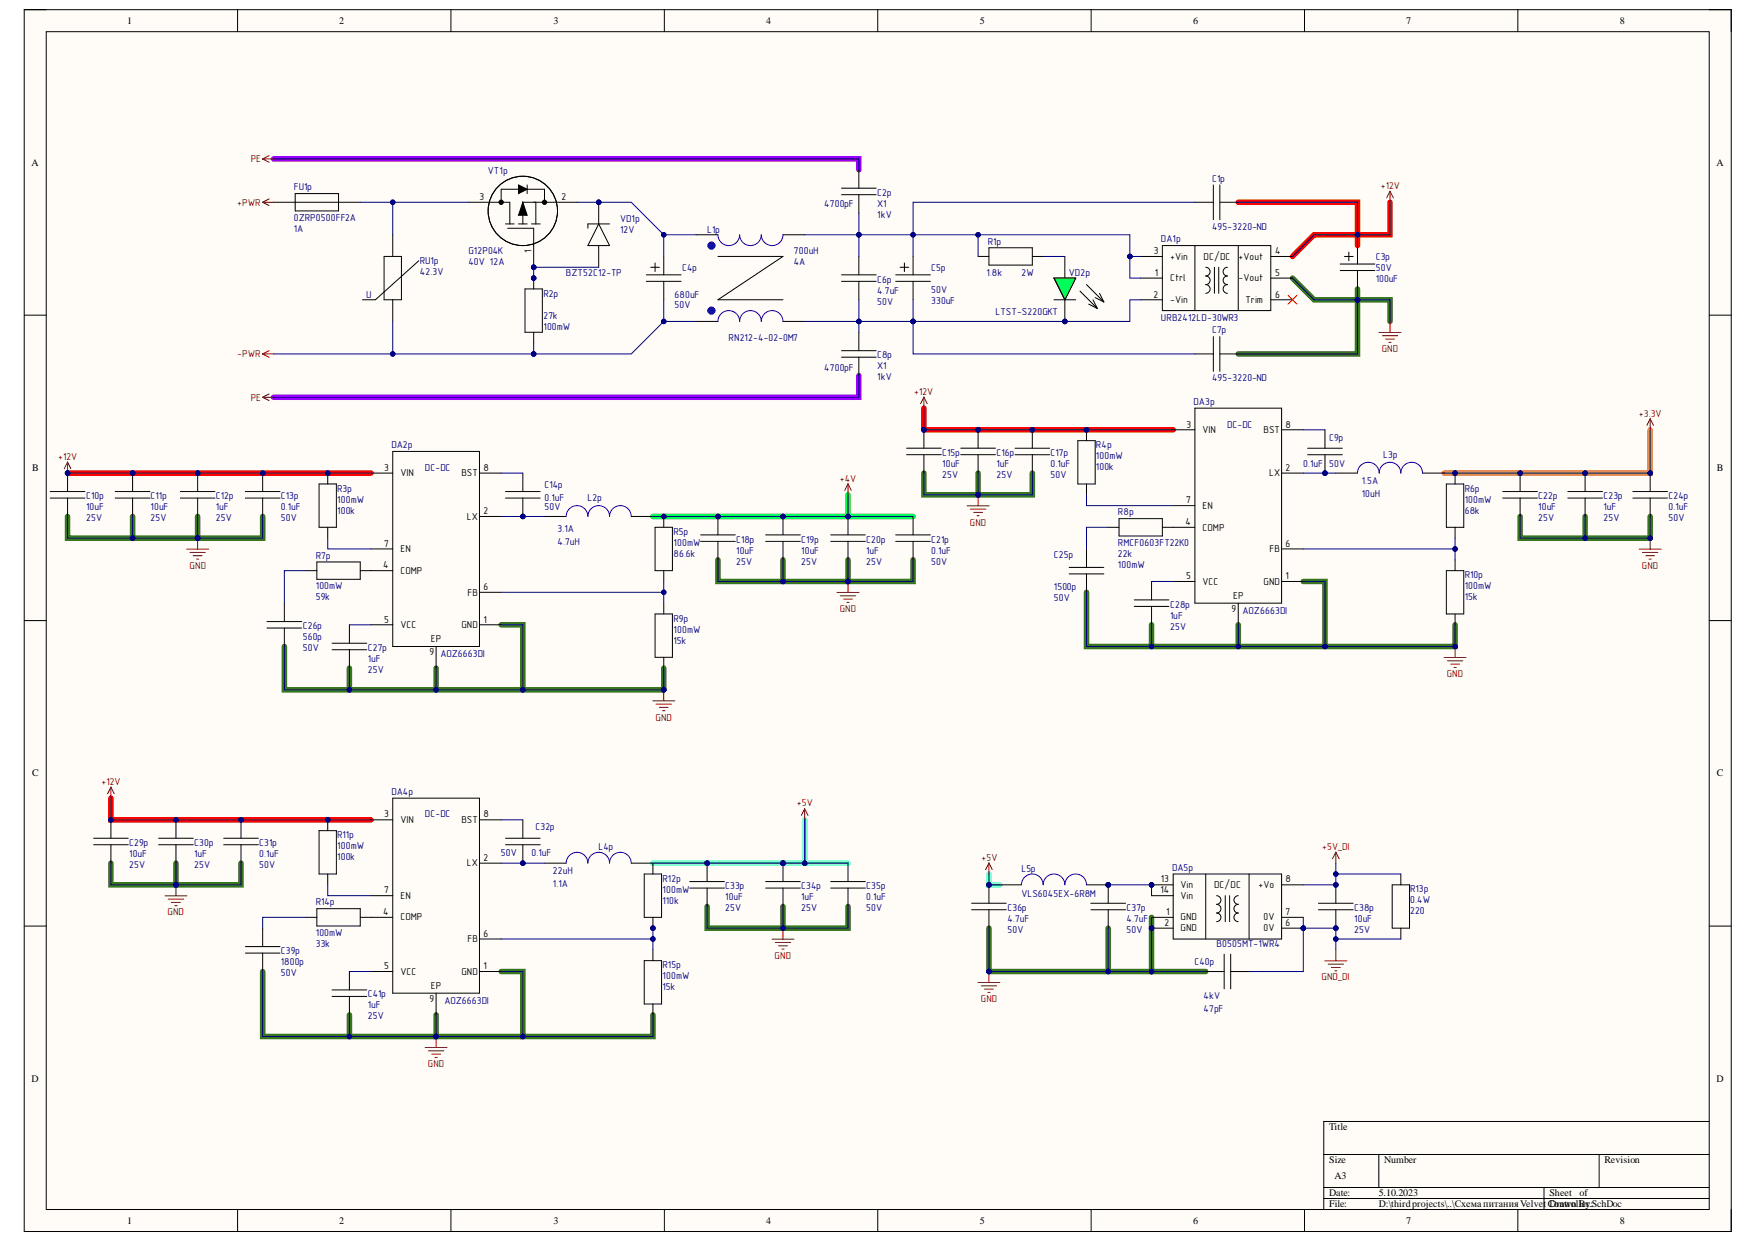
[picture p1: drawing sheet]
<svg xmlns="http://www.w3.org/2000/svg" width="297mm" height="210mm" viewBox="0 0 297 210" stroke-linecap="round" stroke-linejoin="round" font-family="sans-serif">
<defs><g id="words">
<g font-size="1.7">
<text x="21.5" y="4.1">1</text>
<text x="57.4" y="4.1">2</text>
<text x="93.6" y="4.1">3</text>
<text x="129.5" y="4.1">4</text>
<text x="165.7" y="4.1">5</text>
<text x="201.7" y="4.1">6</text>
<text x="237.7" y="4.1">7</text>
<text x="273.9" y="4.1">8</text>
<text x="5.3" y="28">A</text>
<text x="290.2" y="28">A</text>
<text x="81" y="33.8">3</text>
<text x="94.9" y="33.8">2</text>
<text x="89.8" y="42.7" transform="rotate(-90 89.8 42.7)">1</text>
<text x="195.1" y="43">3</text>
<text x="195.3" y="46.6">1</text>
<text x="197.8" y="43.9">+Vin</text>
<text x="197.8" y="47.5">Ctrl</text>
<text x="203.5" y="43.9">DC/DC</text>
<text x="209.4" y="43.9">+Vout</text>
<text x="209.4" y="47.5">-Vout</text>
<text x="215.6" y="43">4</text>
<text x="215.6" y="46.6">5</text>
<text x="195" y="50.3">2</text>
<text x="197.8" y="51.2">-Vin</text>
<text x="210.6" y="51.2">Trim</text>
<text x="215.6" y="50.3">6</text>
<text x="200.6" y="72.3">3</text>
<text x="203.3" y="73.2">VIN</text>
<text x="213.6" y="73.2">BST</text>
<text x="217.3" y="72.3">8</text>
<text x="5.4" y="79.6">B</text>
<text x="65" y="79.6">3</text>
<text x="67.7" y="80.5">VIN</text>
<text x="78" y="80.5">BST</text>
<text x="81.7" y="79.6">8</text>
<text x="214.6" y="80.5">LX</text>
<text x="217.3" y="79.6">2</text>
<text x="290.3" y="79.6">B</text>
<text x="78.9" y="87.8">LX</text>
<text x="81.7" y="86.9">2</text>
<text x="200.4" y="88.8">4</text>
<text x="200.5" y="85.1">7</text>
<text x="203.3" y="89.7">COMP</text>
<text x="203.3" y="86">EN</text>
<text x="65" y="92.4">7</text>
<text x="67.7" y="93.3">EN</text>
<text x="214.6" y="93.3">FB</text>
<text x="217.3" y="92.4">6</text>
<text x="64.8" y="96">4</text>
<text x="67.7" y="97">COMP</text>
<text x="79" y="100.7">FB</text>
<text x="81.7" y="99.8">6</text>
<text x="200.5" y="97.9">5</text>
<text x="203.3" y="98.8">VCC</text>
<text x="208.5" y="101.2">EP</text>
<text x="213.6" y="98.8">GND</text>
<text x="217.3" y="97.9">1</text>
<text x="65" y="105.3">5</text>
<text x="67.7" y="106.2">VCC</text>
<text x="78" y="106.2">GND</text>
<text x="81.7" y="105.3">1</text>
<text x="208.2" y="103.4">9</text>
<text x="72.6" y="110.7">9</text>
<text x="72.8" y="108.6">EP</text>
<text x="5.4" y="131.2">C</text>
<text x="290.3" y="131.2">C</text>
<text x="65" y="138.1">3</text>
<text x="67.7" y="139.1">VIN</text>
<text x="78" y="139.1">BST</text>
<text x="81.7" y="138.1">8</text>
<text x="78.9" y="146.4">LX</text>
<text x="81.7" y="145.5">2</text>
<text x="196.3" y="149.1">13</text>
<text x="217.3" y="149.1">8</text>
<text x="64.8" y="154.6">4</text>
<text x="65" y="151">7</text>
<text x="67.7" y="155.6">COMP</text>
<text x="67.7" y="151.9">EN</text>
<text x="196.2" y="151">14</text>
<text x="197.1" y="154.6">1</text>
<text x="199.6" y="150.1">Vin</text>
<text x="199.6" y="155.6">GND</text>
<text x="199.6" y="151.9">Vin</text>
<text x="205.2" y="150.1">DC/DC</text>
<text x="212.8" y="150.1">+Vo</text>
<text x="213.6" y="155.6">0V</text>
<text x="217.3" y="154.6">7</text>
<text x="79" y="159.3">FB</text>
<text x="81.7" y="158.3">6</text>
<text x="196.9" y="156.5">2</text>
<text x="199.6" y="157.4">GND</text>
<text x="213.6" y="157.4">0V</text>
<text x="217.3" y="156.5">6</text>
<text x="65" y="163.8">5</text>
<text x="67.7" y="164.8">VCC</text>
<text x="72.8" y="167.1">EP</text>
<text x="78" y="164.8">GND</text>
<text x="81.7" y="163.8">1</text>
<text x="72.6" y="169.3">9</text>
<text x="5.3" y="182.9">D</text>
<text x="290.2" y="182.9">D</text>
<text x="224.7" y="191">Title</text>
<text x="224.7" y="196.6">Size</text>
<text x="234" y="196.6">Number</text>
<text x="271.2" y="196.6">Revision</text>
<text x="224.7" y="202.1">Date:</text>
<text x="224.7" y="204">File:</text>
<text x="225.6" y="199.3">A3</text>
<text x="233.1" y="202.1">5.10.2023</text>
<text x="233.1" y="204">D:\thirdprojects\..\СхемапитанияVelvet</text>
<text x="261.7" y="204">Controller.SchDoc</text>
<text x="261.9" y="202.1">Sheet</text>
<text x="261.9" y="204">Drawn By:</text>
<text x="267" y="202.1">of</text>
<text x="21.5" y="206.8">1</text>
<text x="57.4" y="206.8">2</text>
<text x="93.6" y="206.8">3</text>
<text x="129.5" y="206.8">4</text>
<text x="165.7" y="206.8">5</text>
<text x="201.7" y="206.8">6</text>
<text x="237.7" y="206.8">7</text>
<text x="273.9" y="206.8">8</text>
</g>
<g font-size="1.7" fill="#800000">
<text x="42.4" y="27.4">PE</text>
<text x="40.1" y="34.8">+PWR</text>
<text x="233.4" y="32">+12V</text>
<text x="233.6" y="59.5">GND</text>
<text x="40.1" y="60.4">-PWR</text>
<text x="42.4" y="67.7">PE</text>
<text x="154.6" y="66.7">+12V</text>
<text x="277.1" y="70.4">+3.3V</text>
<text x="9.8" y="77.7">+12V</text>
<text x="142" y="81.4">+4V</text>
<text x="164" y="88.9">GND</text>
<text x="32.1" y="96.1">GND</text>
<text x="277.6" y="96.1">GND</text>
<text x="142" y="103.5">GND</text>
<text x="244.6" y="114.5">GND</text>
<text x="110.8" y="121.8">GND</text>
<text x="17.2" y="132.6">+12V</text>
<text x="134.7" y="136.3">+5V</text>
<text x="223.5" y="143.6">+5V_DI</text>
<text x="165.9" y="145.5">+5V</text>
<text x="28.3" y="154.7">GND</text>
<text x="131" y="162.1">GND</text>
<text x="223.4" y="165.7">GND_DI</text>
<text x="165.8" y="169.4">GND</text>
<text x="72.3" y="180.4">GND</text>
</g>
<g font-size="1.7" fill="#000080">
<text x="82.5" y="29.4">VT1p</text>
<text x="49.7" y="32.1">FU1p</text>
<text x="139.3" y="34.9">4700pF</text>
<text x="148.3" y="34.9">X1</text>
<text x="148.3" y="33.1">C2p</text>
<text x="204.9" y="30.7">C1p</text>
<text x="49.7" y="39.1">1A</text>
<text x="49.7" y="37.3">0ZRP0500FF2A</text>
<text x="104.8" y="39.3">12V</text>
<text x="104.8" y="37.5">VD1p</text>
<text x="119.5" y="39.3">L1p</text>
<text x="148.3" y="36.8">1kV</text>
<text x="167" y="41.3">R1p</text>
<text x="196.3" y="40.9">DA1p</text>
<text x="204.9" y="38.8">495-3220-ND</text>
<text x="71" y="46.5">42.3V</text>
<text x="71" y="44.6">RU1p</text>
<text x="79.2" y="44.8">40V 12A</text>
<text x="79.2" y="43">G12P04K</text>
<text x="95.7" y="46.6">BZT52C12-TP</text>
<text x="115.3" y="45.7">C4p</text>
<text x="134.2" y="43">700uH</text>
<text x="134.2" y="44.8">4A</text>
<text x="148.3" y="47.8">C6p</text>
<text x="157.4" y="45.7">C5p</text>
<text x="166.8" y="46.6">1.8k</text>
<text x="172.7" y="46.6">2W</text>
<text x="180.7" y="46.6">VD2p</text>
<text x="232.6" y="45.7">50V</text>
<text x="232.6" y="47.6">100uF</text>
<text x="232.6" y="43.9">C3p</text>
<text x="61.9" y="50.3">U</text>
<text x="91.9" y="53.9">27k</text>
<text x="91.9" y="50.1">R2p</text>
<text x="114" y="50.3">680uF</text>
<text x="114" y="52.1">50V</text>
<text x="148.3" y="49.6">4.7uF</text>
<text x="148.3" y="51.5">50V</text>
<text x="157.4" y="49.5">50V</text>
<text x="157.4" y="51.3">330uF</text>
<text x="168.3" y="53.2">LTST-S220GKT</text>
<text x="91.9" y="55.7">100mW</text>
<text x="123.2" y="57.6">RN212-4-02-0M7</text>
<text x="196.3" y="54.2">URB2412LD-30WR3</text>
<text x="204.9" y="56.3">C7p</text>
<text x="139.3" y="62.7">4700pF</text>
<text x="148.3" y="62.4">X1</text>
<text x="148.3" y="64.3">1kV</text>
<text x="148.3" y="60.5">C8p</text>
<text x="204.9" y="64.4">495-3220-ND</text>
<text x="201.8" y="68.4">DA3p</text>
<text x="66.2" y="75.8">DA2p</text>
<text x="159.3" y="77">C15p</text>
<text x="168.4" y="77">C16p</text>
<text x="177.6" y="77">C17p</text>
<text x="185.3" y="77.6">100mW</text>
<text x="185.3" y="75.8">R4p</text>
<text x="207.4" y="72.3">DC-DC</text>
<text x="224.7" y="74.5">C9p</text>
<text x="233.8" y="77.4">L3p</text>
<text x="57" y="83.1">R3p</text>
<text x="71.8" y="79.6">DC-DC</text>
<text x="92" y="82.5">C14p</text>
<text x="159.3" y="78.9">10uF</text>
<text x="159.3" y="80.7">25V</text>
<text x="168.4" y="78.9">1uF</text>
<text x="168.4" y="80.7">25V</text>
<text x="177.6" y="78.9">0.1uF</text>
<text x="177.6" y="80.7">50V</text>
<text x="185.3" y="79.5">100k</text>
<text x="220.3" y="78.9">0.1uF</text>
<text x="224.7" y="78.9">50V</text>
<text x="230.2" y="84">10uH</text>
<text x="230.2" y="81.8">1.5A</text>
<text x="247.6" y="83.1">R6p</text>
<text x="14.6" y="86.2">10uF</text>
<text x="14.6" y="88.1">25V</text>
<text x="14.6" y="84.4">C10p</text>
<text x="25.5" y="86.2">10uF</text>
<text x="25.5" y="88.1">25V</text>
<text x="25.5" y="84.4">C11p</text>
<text x="36.5" y="86.2">1uF</text>
<text x="36.5" y="88.1">25V</text>
<text x="36.5" y="84.4">C12p</text>
<text x="47.5" y="86.2">0.1uF</text>
<text x="47.5" y="88.1">50V</text>
<text x="47.5" y="84.4">C13p</text>
<text x="57" y="85">100mW</text>
<text x="57" y="86.8">100k</text>
<text x="92" y="84.7">0.1uF</text>
<text x="92" y="86.1">50V</text>
<text x="94.2" y="89.9">3.1A</text>
<text x="99.3" y="84.7">L2p</text>
<text x="189" y="87.1">R8p</text>
<text x="247.6" y="85">100mW</text>
<text x="247.6" y="86.8">68k</text>
<text x="260.1" y="86.2">10uF</text>
<text x="260.1" y="88.1">25V</text>
<text x="260.1" y="84.4">C22p</text>
<text x="271.1" y="86.2">1uF</text>
<text x="271.1" y="88.1">25V</text>
<text x="271.1" y="84.4">C23p</text>
<text x="282.1" y="86.2">0.1uF</text>
<text x="282.1" y="88.1">50V</text>
<text x="282.1" y="84.4">C24p</text>
<text x="53.4" y="94.4">R7p</text>
<text x="94.2" y="92.1">4.7uH</text>
<text x="113.9" y="92.2">100mW</text>
<text x="113.9" y="94.1">86.6k</text>
<text x="113.9" y="90.4">R5p</text>
<text x="124.5" y="93.6">10uF</text>
<text x="124.5" y="95.4">25V</text>
<text x="124.5" y="91.7">C18p</text>
<text x="135.4" y="93.6">10uF</text>
<text x="135.4" y="95.4">25V</text>
<text x="135.4" y="91.7">C19p</text>
<text x="146.4" y="93.6">1uF</text>
<text x="146.4" y="95.4">25V</text>
<text x="146.4" y="91.7">C20p</text>
<text x="157.4" y="93.6">0.1uF</text>
<text x="157.4" y="95.4">50V</text>
<text x="157.4" y="91.7">C21p</text>
<text x="178.2" y="94.3">C25p</text>
<text x="189" y="94.1">22k</text>
<text x="189" y="96">100mW</text>
<text x="189" y="92.2">RMCF0603FT22K0</text>
<text x="53.4" y="99.6">100mW</text>
<text x="53.4" y="101.5">59k</text>
<text x="178.2" y="99.8">1500p</text>
<text x="178.2" y="101.5">50V</text>
<text x="247.6" y="99.6">100mW</text>
<text x="247.6" y="101.5">15k</text>
<text x="247.6" y="97.7">R10p</text>
<text x="51.2" y="106.4">C26p</text>
<text x="113.9" y="106.9">100mW</text>
<text x="113.9" y="105.1">R9p</text>
<text x="197.8" y="104.6">1uF</text>
<text x="197.8" y="106.4">25V</text>
<text x="197.8" y="102.7">C28p</text>
<text x="210.1" y="103.7">AOZ6663DI</text>
<text x="51.2" y="108.2">560p</text>
<text x="51.2" y="110.1">50V</text>
<text x="62.2" y="111.8">1uF</text>
<text x="62.2" y="113.7">25V</text>
<text x="62.2" y="110">C27p</text>
<text x="74.5" y="111.1">AOZ6663DI</text>
<text x="113.9" y="108.8">15k</text>
<text x="66.2" y="134.3">DA4p</text>
<text x="21.8" y="143">C29p</text>
<text x="32.8" y="143">C30p</text>
<text x="43.8" y="143">C31p</text>
<text x="57" y="143.5">100mW</text>
<text x="57" y="141.7">R11p</text>
<text x="71.8" y="138.1">DC-DC</text>
<text x="90.5" y="140.3">C32p</text>
<text x="101.2" y="143.6">L4p</text>
<text x="21.8" y="144.8">10uF</text>
<text x="21.8" y="146.7">25V</text>
<text x="32.8" y="144.8">1uF</text>
<text x="32.8" y="146.7">25V</text>
<text x="43.8" y="144.8">0.1uF</text>
<text x="43.8" y="146.7">50V</text>
<text x="57" y="145.4">100k</text>
<text x="84.7" y="144.7">50V</text>
<text x="89.8" y="144.7">0.1uF</text>
<text x="93.5" y="147.7">22uH</text>
<text x="93.5" y="149.9">1.1A</text>
<text x="112" y="149">R12p</text>
<text x="172.7" y="147.4">L5p</text>
<text x="198.1" y="147.2">DA5p</text>
<text x="53.4" y="153">R14p</text>
<text x="112" y="150.9">100mW</text>
<text x="112" y="152.8">110k</text>
<text x="122.6" y="152.2">10uF</text>
<text x="122.6" y="154">25V</text>
<text x="122.6" y="150.3">C33p</text>
<text x="135.4" y="152.2">1uF</text>
<text x="135.4" y="154">25V</text>
<text x="135.4" y="150.3">C34p</text>
<text x="146.4" y="152.2">0.1uF</text>
<text x="146.4" y="154">50V</text>
<text x="146.4" y="150.3">C35p</text>
<text x="170.3" y="155.8">4.7uF</text>
<text x="170.3" y="153.9">C36p</text>
<text x="172.7" y="151.6">VLS6045EX-6R8M</text>
<text x="190.4" y="155.8">4.7uF</text>
<text x="190.4" y="153.9">C37p</text>
<text x="228.9" y="155.8">10uF</text>
<text x="228.9" y="153.9">C38p</text>
<text x="238.4" y="152.7">0.4W</text>
<text x="238.4" y="154.5">220</text>
<text x="238.4" y="150.8">R13p</text>
<text x="47.5" y="161.3">C39p</text>
<text x="53.4" y="158.2">100mW</text>
<text x="53.4" y="160">33k</text>
<text x="170.3" y="157.7">50V</text>
<text x="190.4" y="157.7">50V</text>
<text x="205.7" y="160.1">B0505MT-1WR4</text>
<text x="228.9" y="157.7">25V</text>
<text x="47.5" y="163.2">1800p</text>
<text x="47.5" y="165">50V</text>
<text x="112" y="165.5">100mW</text>
<text x="112" y="167.4">15k</text>
<text x="112" y="163.7">R15p</text>
<text x="201.9" y="163.1">C40p</text>
<text x="62.2" y="170.4">1uF</text>
<text x="62.2" y="172.3">25V</text>
<text x="62.2" y="168.6">C41p</text>
<text x="75.1" y="169.7">AOZ6663DI</text>
<text x="203.5" y="171.1">47pF</text>
<text x="203.5" y="168.9">4kV</text>
</g>
</g></defs>
<path d="M4.1 1.6h288.6v206.5h-288.6z" fill-rule="evenodd" fill="#fffcf8"/>
<path d="M4.1 1.6h288.6v206.5h-288.6z" fill="none" stroke="#000" stroke-width=".17"/>
<path d="M7.8 5.4h281.2v199h-281.2z" fill-rule="evenodd" fill="#fffcf8"/>
<g fill="none" stroke="#000" stroke-width=".17">
<path d="M4.1 1.6h3.7M7.8 5.4h281.2v199h-281.2zM40.2 1.6v3.8M76.2 1.6v3.8M112.3 1.6v3.8M148.4 1.6v3.8M184.5 1.6v3.8M220.5 1.6v3.8M256.6 1.6v3.8M289 1.6h3.7v3.8M4.1 53.3h3.7M289 53.3h3.7"/>
<path d="M62.7 80h3.7M66.4 76.3h14.7v33h-14.7zM81.1 80h3.6M62.7 96.4h3.7M62.7 92.8h3.7M81.1 87.3h3.6M92.1 87.3h3.6M106.7 87.3h3.7M4.1 104.9h3.7M62.7 105.6h3.7M73.7 109.3v3.6M81.1 105.6h3.6"/>
<path d="M81.1 100.1h3.6M289 104.9h3.7M4.1 156.5h3.7M289 156.5h3.7M223.8 195.1h65.2M233.1 195.1v5.6M270.3 195.1v5.6M289 189.5h-65.2v14.9M40.2 204.4v3.7M76.2 204.4v3.7M112.3 204.4v3.7M148.4 204.4v3.7"/>
<path d="M184.5 204.4v3.7M220.5 204.4v3.7M223.8 200.7h65.2M223.8 202.6h65.2M256.6 204.4v3.7M261 200.7v3.7M292.7 204.4v3.7"/>
</g>
<g fill="none" stroke="#38761d" stroke-width=".93">
<path d="M218.5 47l3.7 3.7h7.3M229.5 50.7v9.1h-20.2M229.5 50.7h5.5v3.6M229.5 48.8v1.9M156.2 80v3.6h9.2M165.4 80v3.6M174.5 80v3.6h-9.1M11.4 87.3v3.6h22M22.4 87.3v3.6M33.4 87.3v3.6M44.4 87.3v3.6h-11M121.4 94.6v3.7h22"/>
<path d="M132.4 94.6v3.7M143.4 94.6v3.7M154.4 94.6v3.7h-11M220.3 98.3h3.7v11M257 87.3v3.6h22v-3.6M268 87.3v3.6M48.1 109.3v7.3h64.1v-3.7M59.1 112.9v3.7M73.7 112.9v3.7M84.7 105.6h3.7v11M183.7 100.1v9.2h62.3v-3.7M194.7 105.6v3.7"/>
<path d="M209.3 105.6v3.7M18.8 145.9v3.6h10.9M29.7 145.9v3.6M40.7 145.9v3.6h-11M119.5 153.2v3.7h23.9v-3.7M132.4 153.2v3.7M167.2 156.9v7.3h27.5M187.4 156.9v7.3M194.7 155v9.2M44.4 164.2v11h29.3M59.1 171.5v3.7M73.7 171.5v3.7h14.7"/>
<path d="M84.7 164.2h3.7v11h22v-3.7M194.7 164.2h9.1"/>
</g>
<path d="M136 138.6v7.3M110.4 145.9h33M167.2 147.7v1.8h1.8" fill="none" stroke="#0ff" stroke-width=".93"/>
<path d="M279 72.6v7.4h-34.8" fill="none" stroke="#f90" stroke-width=".93"/>
<path d="M209.3 34.2h20.2v7.3M235 34.2v5.5h-12.8l-3.7 3.6M11.4 80h51.3M156.2 69v3.6h42.1M18.8 134.9v3.7h43.9" fill="none" stroke="#f00" stroke-width=".93"/>
<path d="M46.2 26.9h99v1.8M145.2 63.5v3.6h-99" fill="none" stroke="#90f" stroke-width=".93"/>
<path d="M110.4 87.3h44M143.4 83.6v3.7" fill="none" stroke="#0f0" stroke-width=".93"/>
<g fill="none" stroke="#800000" stroke-width=".17">
<path d="M235 32.3l-.6 1.1M235 32.3l.6 1.1M235 32.3v1.9M233.1 56.2h3.8M233.7 56.7h2.6M234.3 57.3h1.4M234.8 57.9h.4M235 54.3v1.9M143.4 98.3v1.8M141.5 100.1h3.7M142.1 100.7h2.6M142.6 101.2h1.5"/>
<path d="M143.2 101.8h.4"/>
</g>
<path d="M95.7 87.3a1.83 1.83 0 0 1 1.9-1.8 1.83 1.83 0 0 1 1.8 1.8 1.83 1.83 0 0 1 1.8-1.8 1.83 1.83 0 0 1 1.9 1.8 1.83 1.83 0 0 1 1.8-1.8 1.83 1.83 0 0 1 1.8 1.8" fill="none" stroke="#00f" stroke-width=".17"/>
<circle cx="143.4" cy="98.3" r=".37" fill="#000080"/>
<circle cx="143.4" cy="98.3" r=".37" fill="none" stroke="#000080" stroke-width=".17"/>
<path d="M110.4 118.4h3.7M110.9 119h2.6M111.5 119.6h1.5M112.2 116.6v1.8M112 120.1h.4" fill="none" stroke="#800000" stroke-width=".17"/>
<circle cx="112.2" cy="116.6" r=".37" fill="#000080"/>
<circle cx="112.2" cy="116.6" r=".37" fill="none" stroke="#000080" stroke-width=".17"/>
<path d="M31.6 92.8h3.7M32.1 93.4h2.6M32.7 93.9h1.5M33.2 94.5h.4M33.4 90.9v1.9" fill="none" stroke="#800000" stroke-width=".17"/>
<circle cx="33.4" cy="90.9" r=".37" fill="#000080"/>
<circle cx="33.4" cy="90.9" r=".37" fill="none" stroke="#000080" stroke-width=".17"/>
<path d="M62.7 138.6h3.7M66.4 134.9h14.7v33h-14.7zM81.1 138.6h3.6M62.7 155h3.7M62.7 151.4h3.7M81.1 145.9h3.6M81.1 158.7h3.6M62.7 164.2h3.7M73.7 167.9v3.6M81.1 164.2h3.6" fill="none" stroke="#000" stroke-width=".17"/>
<path d="M130.5 158.7h3.7M131.1 159.3h2.6M131.6 159.8h1.5M132.4 156.9v1.8M132.2 160.4h.4" fill="none" stroke="#800000" stroke-width=".17"/>
<circle cx="132.4" cy="156.9" r=".37" fill="#000080"/>
<circle cx="132.4" cy="156.9" r=".37" fill="none" stroke="#000080" stroke-width=".17"/>
<path d="M71.9 177h3.7M72.4 177.6h2.6M73 178.2h1.5M73.5 178.7h.4M73.7 175.2v1.8" fill="none" stroke="#800000" stroke-width=".17"/>
<circle cx="73.7" cy="175.2" r=".37" fill="#000080"/>
<circle cx="73.7" cy="175.2" r=".37" fill="none" stroke="#000080" stroke-width=".17"/>
<path d="M27.9 151.4h3.7M28.4 152h2.6M29 152.5h1.5M29.6 153.1h.3M29.7 149.5v1.9" fill="none" stroke="#800000" stroke-width=".17"/>
<circle cx="29.8" cy="149.5" r=".37" fill="#000080"/>
<circle cx="29.8" cy="149.5" r=".37" fill="none" stroke="#000080" stroke-width=".17"/>
<path d="M198.3 72.6h3.7M202 69h14.7v32.9h-14.7zM216.7 80h3.6M216.7 72.6h3.6M198.3 98.3h3.7M198.3 89.1h3.7M198.3 85.5h3.7M216.7 98.3h3.6M216.7 92.8h3.6M209.3 101.9v3.7M92.1 145.9h3.6M106.7 145.9h3.7" fill="none" stroke="#000" stroke-width=".17"/>
<path d="M95.7 145.9a1.83 1.83 0 0 1 1.9-1.9 1.83 1.83 0 0 1 1.8 1.9 1.83 1.83 0 0 1 1.8-1.9 1.83 1.83 0 0 1 1.9 1.9 1.83 1.83 0 0 1 1.8-1.9 1.83 1.83 0 0 1 1.8 1.9" fill="none" stroke="#00f" stroke-width=".17"/>
<path d="M277.1 92.8h3.7M277.7 93.4h2.6M278.2 93.9h1.5M278.8 94.5h.4M279 90.9v1.9M244.1 111.1h3.8M244.7 111.7h2.6M245.2 112.2h1.5M245.8 112.8h.4M246 109.3v1.8" fill="none" stroke="#800000" stroke-width=".17"/>
<circle cx="246" cy="109.3" r=".37" fill="#000080"/>
<circle cx="246" cy="109.3" r=".37" fill="none" stroke="#000080" stroke-width=".17"/>
<path d="M163.5 85.5h3.7M164.1 86h2.6M164.6 86.6h1.5M165.2 87.2h.3M165.4 83.6v1.9" fill="none" stroke="#800000" stroke-width=".17"/>
<circle cx="165.4" cy="83.6" r=".37" fill="#000080"/>
<circle cx="165.4" cy="83.6" r=".37" fill="none" stroke="#000080" stroke-width=".17"/>
<path d="M11.4 78.1l-.5 1.1M11.4 78.1l.6 1.1M11.4 78.1v1.9M156.2 67.1l-.6 1.1M156.2 67.1l.6 1.1M156.2 67.1v1.9M18.8 133l-.6 1.1M18.8 133l.5 1.1M18.8 133v1.9" fill="none" stroke="#800000" stroke-width=".17"/>
<circle cx="11.4" cy="80" r=".37" fill="#000080"/>
<circle cx="11.4" cy="80" r=".37" fill="none" stroke="#000080" stroke-width=".17"/>
<g fill="none" stroke="#800000" stroke-width=".17">
<path d="M279 70.8l-.6 1.1M279 70.8l.5 1.1M279 70.8v1.8M143.4 81.8l-.6 1.1M143.4 81.8l.5 1.1M143.4 81.8v1.8M136 136.7l-.5 1.1M136 136.7l.6 1.1M136 136.7v1.9M167.2 145.8l-.6 1.2M167.2 145.8l.5 1.2M167.2 145.8v1.9"/>
<path d="M225.8 144v1.9M225.8 144l-.5 1.1M225.8 144l.6 1.1M224 162.4h3.7M224.5 162.9h2.6M225.1 163.5h1.5M225.6 164.1h.4M225.8 160.5v1.9"/>
</g>
<path d="M225.8 80h3.7M240.5 80h3.7" fill="none" stroke="#000" stroke-width=".17"/>
<path d="M229.5 80a1.83 1.83 0 0 1 1.8-1.9 1.83 1.83 0 0 1 1.9 1.9 1.83 1.83 0 0 1 1.8-1.9 1.83 1.83 0 0 1 1.8 1.9 1.83 1.83 0 0 1 1.9-1.9 1.83 1.83 0 0 1 1.8 1.9" fill="none" stroke="#00f" stroke-width=".17"/>
<circle cx="194.7" cy="149.5" r=".37" fill="#000080"/>
<circle cx="194.7" cy="149.5" r=".37" fill="none" stroke="#000080" stroke-width=".17"/>
<circle cx="220.3" cy="156.9" r=".37" fill="#000080"/>
<circle cx="220.3" cy="156.9" r=".37" fill="none" stroke="#000080" stroke-width=".17"/>
<circle cx="194.7" cy="156.9" r=".37" fill="#000080"/>
<circle cx="194.7" cy="156.9" r=".37" fill="none" stroke="#000080" stroke-width=".17"/>
<path d="M194.7 149.5h3.6" fill="none" stroke="#000" stroke-width=".17"/>
<circle cx="194.7" cy="149.5" r=".37" fill="#000080"/>
<circle cx="194.7" cy="149.5" r=".37" fill="none" stroke="#000080" stroke-width=".17"/>
<path d="M194.7 155h3.6M216.7 149.5h3.6M216.7 156.9h3.6" fill="none" stroke="#000" stroke-width=".17"/>
<circle cx="220.3" cy="156.9" r=".37" fill="#000080"/>
<circle cx="220.3" cy="156.9" r=".37" fill="none" stroke="#000080" stroke-width=".17"/>
<path d="M194.7 156.9h3.6M198.3 147.7h18.4v11h-18.4zM203.8 147.7v11M205.7 151.4a.73 .73 0 0 1 .7 .7 .73 .73 0 0 1-.7 .7 .73 .73 0 0 1 .7 .8 .73 .73 0 0 1-.7 .7 .73 .73 0 0 1 .7 .7 .73 .73 0 0 1-.7 .8M207.1 151.4v4.4M207.9 151.4v4.4M209.3 151.4a.73 .73 0 0 0-.7 .7 .73 .73 0 0 0 .7 .7 .73 .73 0 0 0-.7 .8 .73 .73 0 0 0 .7 .7 .73 .73 0 0 0-.7 .7 .73 .73 0 0 0 .7 .8M211.2 147.7v11" fill="none" stroke="#000" stroke-width=".17"/>
<circle cx="194.7" cy="156.9" r=".37" fill="#000080"/>
<circle cx="194.7" cy="156.9" r=".37" fill="none" stroke="#000080" stroke-width=".17"/>
<path d="M194.7 151.4h3.6M216.7 155h3.6" fill="none" stroke="#000" stroke-width=".17"/>
<circle cx="187.4" cy="149.5" r=".37" fill="#000080"/>
<circle cx="187.4" cy="149.5" r=".37" fill="none" stroke="#000080" stroke-width=".17"/>
<path d="M169 149.5h3.7M183.7 149.5h3.7" fill="none" stroke="#000" stroke-width=".17"/>
<path d="M172.7 149.5a1.83 1.83 0 0 1 1.8-1.8 1.83 1.83 0 0 1 1.9 1.8 1.83 1.83 0 0 1 1.8-1.8 1.83 1.83 0 0 1 1.8 1.8 1.83 1.83 0 0 1 1.9-1.8 1.83 1.83 0 0 1 1.8 1.8" fill="none" stroke="#00f" stroke-width=".17"/>
<circle cx="187.4" cy="149.5" r=".37" fill="#000080"/>
<circle cx="187.4" cy="149.5" r=".37" fill="none" stroke="#000080" stroke-width=".17"/>
<path d="M165.3 166h3.8M165.9 166.6h2.6M166.4 167.2h1.5M167 167.7h.4M167.2 164.2v1.8" fill="none" stroke="#800000" stroke-width=".17"/>
<circle cx="167.2" cy="164.2" r=".37" fill="#000080"/>
<circle cx="167.2" cy="164.2" r=".37" fill="none" stroke="#000080" stroke-width=".17"/>
<g fill="none" stroke="#000" stroke-width=".17">
<path d="M46.2 34.2h14.7M49.9 32.7h7.3v2.9h-7.3zM66.4 39.7v3.6M117.7 39.7h3.7M132.4 39.7h3.6M142.3 32.9h5.8M142.3 31.8h5.8M145.2 28.7v3.1M145.2 32.9v3.1M202 34.2h3.1M205.1 31.3v5.8M206.2 34.2h3.1"/>
<path d="M206.2 31.3v5.8M64.9 43.3h3v7.4h-3zM66.4 50.7v3.6M70.8 44.1l-7.3 6.6h-2.2M109.3 46.5h5.8M109.3 47.5h5.8M110 45.2h1.5M110.7 44.4v1.5M112.2 43.3v3.2M112.2 47.5v3.2M117.7 54.3h3.7M121.4 43.3h11l-11 7.4h11"/>
<path d="M132.4 54.3h3.6M142.3 46.5h5.8M142.3 47.5h5.8M142.3 59.3h5.8M145.2 43.3v3.2M145.2 47.5v3.2M145.2 56.2v3.1M151.4 46.5h5.9M151.4 47.5h5.9M152.2 45.2h1.4M152.9 44.4v1.5M154.4 43.3v3.2"/>
<path d="M154.4 47.5v3.2M192.9 43.3h3.6M192.9 50.7h3.6M192.9 47h3.6M196.5 41.5h18.3v11h-18.3zM202 41.5v11M202 59.8h3.1M203.8 45.2a.73 .73 0 0 1 .8 .7 .73 .73 0 0 1-.8 .7 .73 .73 0 0 1 .8 .8 .73 .73 0 0 1-.8 .7 .73 .73 0 0 1 .8 .7 .73 .73 0 0 1-.8 .8M205.1 56.9v5.9M205.3 45.2v4.4M206 45.2v4.4M206.2 56.9v5.9"/>
<path d="M206.2 59.8h3.1M207.5 45.2a.73 .73 0 0 0-.7 .7 .73 .73 0 0 0 .7 .7 .73 .73 0 0 0-.7 .8 .73 .73 0 0 0 .7 .7 .73 .73 0 0 0-.7 .7 .73 .73 0 0 0 .7 .8M209.3 41.5v11M214.8 43.3h3.7M214.8 50.7h3.7M214.8 47h3.7M226.6 44.6h5.8M226.6 45.7h5.8M227.3 43.3h1.5M228 42.6v1.5M229.5 41.5v3.1M229.5 45.7v3.1"/>
<path d="M142.3 60.4h5.8M145.2 60.4v3.1M203.8 164.2h3.2M207 161.3v5.8M208.1 161.3v5.8M208.1 164.2h3.1"/>
</g>
<path d="M44.4 34.2l1.1 .5M44.4 34.2h1.8M44.4 26.9l1.1 .5M44.4 26.9h1.8M45.5 33.6l-1.1 .6M45.5 26.3l-1.1 .6M44.4 59.8l1.1 .6M44.4 59.8h1.8M45.5 59.3l-1.1 .5M44.4 67.1l1.1 .6M44.4 67.1h1.8M45.5 66.6l-1.1 .5" fill="none" stroke="#800000" stroke-width=".17"/>
<path d="M121.4 39.7a1.83 1.83 0 0 0 1.8 1.8 1.83 1.83 0 0 0 1.8-1.8 1.83 1.83 0 0 0 1.9 1.8 1.83 1.83 0 0 0 1.8-1.8 1.83 1.83 0 0 0 1.8 1.8 1.83 1.83 0 0 0 1.9-1.8M121.4 54.3a1.83 1.83 0 0 1 1.8-1.8 1.83 1.83 0 0 1 1.8 1.8 1.83 1.83 0 0 1 1.9-1.8 1.83 1.83 0 0 1 1.8 1.8 1.83 1.83 0 0 1 1.8-1.8 1.83 1.83 0 0 1 1.9 1.8" fill="none" stroke="#00f" stroke-width=".17"/>
<g fill="none" stroke="#00f" stroke-width=".59">
<circle cx="120.3" cy="52.5" r=".37"/>
<circle cx="120.3" cy="41.5" r=".37"/>
</g>
<path d="M217.8 49.9l1.4 1.5M219.2 49.9l-1.4 1.5" fill="none" stroke="#f00" stroke-width=".17"/>
<circle cx="90.2" cy="45.2" r=".37" fill="#000080"/>
<circle cx="90.2" cy="45.2" r=".37" fill="none" stroke="#000080" stroke-width=".17"/>
<g fill="none" stroke="#000" stroke-width=".17">
<path d="M85.5 37.8h1.4M85.8 38.6h4.4v6.6M86.2 34.2v3.6M87.7 37.8h1.4M88.4 34.2v3.6M89.9 37.8h1.4M90.6 34.2v3.6"/>
<circle cx="88.4" cy="35.6" r="5.9"/>
</g>
<circle cx="90.2" cy="45.2" r=".37" fill="#000080"/>
<circle cx="90.2" cy="45.2" r=".37" fill="none" stroke="#000080" stroke-width=".17"/>
<g fill="none" stroke="#000" stroke-width=".17">
<path d="M79.2 34.2h7M87.7 31.3l1.4 .7-1.4 .7zM87.7 32h-3v2.2M88.4 34.2l.7 2.2h-1.4zM88.4 34.2h9.2M89.1 32h3v2.2M89.1 31.3v1.4"/>
<circle cx="84.7" cy="34.2" r=".37"/>
<circle cx="92.1" cy="34.2" r=".37"/>
</g>
<path d="M88.4 34.2l.7 2.2h-1.4zM87.7 31.3l1.4 .7-1.4 .7z" fill="#000"/>
<g fill="#000">
<circle cx="84.7" cy="34.2" r=".37"/>
<circle cx="92.1" cy="34.2" r=".37"/>
</g>
<circle cx="101.2" cy="34.2" r=".37" fill="#000080"/>
<circle cx="101.2" cy="34.2" r=".37" fill="none" stroke="#000080" stroke-width=".17"/>
<path d="M101.2 34.2v3.6M101.2 41.5v3.7" fill="none" stroke="#000" stroke-width=".17"/>
<circle cx="101.2" cy="34.2" r=".37" fill="#000080"/>
<circle cx="101.2" cy="34.2" r=".37" fill="none" stroke="#000080" stroke-width=".17"/>
<path d="M101.2 37.8l1.9 3.7h-3.7zM103.1 37.8h-3.7v.8" fill="none" stroke="#000" stroke-width=".17"/>
<circle cx="180" cy="54.3" r=".38" fill="#000080"/>
<circle cx="180" cy="54.3" r=".38" fill="none" stroke="#000080" stroke-width=".17"/>
<path d="M180 43.3v3.7M180 50.7v3.6" fill="none" stroke="#000" stroke-width=".17"/>
<circle cx="180" cy="54.3" r=".38" fill="#000080"/>
<circle cx="180" cy="54.3" r=".38" fill="none" stroke="#000080" stroke-width=".17"/>
<path d="M178.2 47h3.7l-1.9 3.7zM178.2 50.7h3.7M182.6 49.2l2.9 2.9M183.7 48.1l2.9 2.9M184.1 51.4l1.4 .7M184.8 50.7l.7 1.4M185.2 50.3l1.4 .7M185.9 49.6l.7 1.4" fill="none" stroke="#000" stroke-width=".17"/>
<path d="M178.2 47h3.7l-1.9 3.7z" fill="#0f0"/>
<path d="M178.2 47h3.7l-1.9 3.7z" fill="none" stroke="#000" stroke-width=".17"/>
<circle cx="11.4" cy="80" r=".37" fill="#000080"/>
<circle cx="11.4" cy="80" r=".37" fill="none" stroke="#000080" stroke-width=".17"/>
<path d="M11.4 80v3.1M8.5 84.2h5.9" fill="none" stroke="#000" stroke-width=".17"/>
<circle cx="11.4" cy="80" r=".37" fill="#000080"/>
<circle cx="11.4" cy="80" r=".37" fill="none" stroke="#000080" stroke-width=".17"/>
<path d="M8.5 83.1h5.9M11.4 84.2v3.1" fill="none" stroke="#000" stroke-width=".17"/>
<circle cx="22.4" cy="80" r=".37" fill="#000080"/>
<circle cx="22.4" cy="80" r=".37" fill="none" stroke="#000080" stroke-width=".17"/>
<path d="M22.4 80v3.1M19.5 84.2h5.8" fill="none" stroke="#000" stroke-width=".17"/>
<circle cx="22.4" cy="80" r=".37" fill="#000080"/>
<circle cx="22.4" cy="80" r=".37" fill="none" stroke="#000080" stroke-width=".17"/>
<path d="M19.5 83.1h5.8M22.4 84.2v3.1" fill="none" stroke="#000" stroke-width=".17"/>
<circle cx="44.4" cy="80" r=".37" fill="#000080"/>
<circle cx="44.4" cy="80" r=".37" fill="none" stroke="#000080" stroke-width=".17"/>
<path d="M44.4 80v3.1M41.5 84.2h5.8" fill="none" stroke="#000" stroke-width=".17"/>
<circle cx="44.4" cy="80" r=".37" fill="#000080"/>
<circle cx="44.4" cy="80" r=".37" fill="none" stroke="#000080" stroke-width=".17"/>
<path d="M41.5 83.1h5.8M44.4 84.2v3.1" fill="none" stroke="#000" stroke-width=".17"/>
<circle cx="121.4" cy="87.3" r=".37" fill="#000080"/>
<circle cx="121.4" cy="87.3" r=".37" fill="none" stroke="#000080" stroke-width=".17"/>
<path d="M118.4 91.5h5.9M121.4 87.3v3.1" fill="none" stroke="#000" stroke-width=".17"/>
<circle cx="121.4" cy="87.3" r=".37" fill="#000080"/>
<circle cx="121.4" cy="87.3" r=".37" fill="none" stroke="#000080" stroke-width=".17"/>
<path d="M118.4 90.4h5.9M121.4 91.5v3.1" fill="none" stroke="#000" stroke-width=".17"/>
<circle cx="132.4" cy="87.3" r=".37" fill="#000080"/>
<circle cx="132.4" cy="87.3" r=".37" fill="none" stroke="#000080" stroke-width=".17"/>
<path d="M129.4 91.5h5.9M132.4 87.3v3.1" fill="none" stroke="#000" stroke-width=".17"/>
<circle cx="132.4" cy="87.3" r=".37" fill="#000080"/>
<circle cx="132.4" cy="87.3" r=".37" fill="none" stroke="#000080" stroke-width=".17"/>
<path d="M129.4 90.4h5.9M132.4 91.5v3.1M151.4 90.4h5.9M151.4 91.5h5.9M154.4 87.3v3.1M154.4 91.5v3.1" fill="none" stroke="#000" stroke-width=".17"/>
<circle cx="156.2" cy="72.6" r=".37" fill="#000080"/>
<circle cx="156.2" cy="72.6" r=".37" fill="none" stroke="#000080" stroke-width=".17"/>
<path d="M153.3 76.8h5.8M156.2 72.6v3.1" fill="none" stroke="#000" stroke-width=".17"/>
<circle cx="156.2" cy="72.6" r=".37" fill="#000080"/>
<circle cx="156.2" cy="72.6" r=".37" fill="none" stroke="#000080" stroke-width=".17"/>
<path d="M153.3 75.7h5.8M156.2 76.8v3.2" fill="none" stroke="#000" stroke-width=".17"/>
<circle cx="257" cy="80" r=".38" fill="#000080"/>
<circle cx="257" cy="80" r=".38" fill="none" stroke="#000080" stroke-width=".17"/>
<path d="M257 80v3.1M254.1 84.2h5.8" fill="none" stroke="#000" stroke-width=".17"/>
<circle cx="257" cy="80" r=".38" fill="#000080"/>
<circle cx="257" cy="80" r=".38" fill="none" stroke="#000080" stroke-width=".17"/>
<path d="M254.1 83.1h5.8M257 84.2v3.1" fill="none" stroke="#000" stroke-width=".17"/>
<circle cx="225.8" cy="149.5" r=".37" fill="#000080"/>
<circle cx="225.8" cy="149.5" r=".37" fill="none" stroke="#000080" stroke-width=".17"/>
<circle cx="225.8" cy="156.9" r=".37" fill="#000080"/>
<circle cx="225.8" cy="156.9" r=".37" fill="none" stroke="#000080" stroke-width=".17"/>
<path d="M222.9 153.8h5.9M225.8 149.5v3.2" fill="none" stroke="#000" stroke-width=".17"/>
<circle cx="225.8" cy="149.5" r=".37" fill="#000080"/>
<circle cx="225.8" cy="149.5" r=".37" fill="none" stroke="#000080" stroke-width=".17"/>
<path d="M225.8 153.8v3.1" fill="none" stroke="#000" stroke-width=".17"/>
<circle cx="225.8" cy="156.9" r=".37" fill="#000080"/>
<circle cx="225.8" cy="156.9" r=".37" fill="none" stroke="#000080" stroke-width=".17"/>
<path d="M222.9 152.7h5.9" fill="none" stroke="#000" stroke-width=".17"/>
<circle cx="119.5" cy="145.9" r=".37" fill="#000080"/>
<circle cx="119.5" cy="145.9" r=".37" fill="none" stroke="#000080" stroke-width=".17"/>
<path d="M116.6 150.1h5.9M119.5 145.9v3.1" fill="none" stroke="#000" stroke-width=".17"/>
<circle cx="119.5" cy="145.9" r=".37" fill="#000080"/>
<circle cx="119.5" cy="145.9" r=".37" fill="none" stroke="#000080" stroke-width=".17"/>
<path d="M116.6 149h5.9M119.5 150.1v3.1" fill="none" stroke="#000" stroke-width=".17"/>
<circle cx="18.8" cy="138.6" r=".37" fill="#000080"/>
<circle cx="18.8" cy="138.6" r=".37" fill="none" stroke="#000080" stroke-width=".17"/>
<path d="M18.8 138.6v3.1M15.8 142.8h5.9" fill="none" stroke="#000" stroke-width=".17"/>
<circle cx="18.8" cy="138.6" r=".37" fill="#000080"/>
<circle cx="18.8" cy="138.6" r=".37" fill="none" stroke="#000080" stroke-width=".17"/>
<path d="M15.8 141.7h5.9M18.8 142.8v3.1" fill="none" stroke="#000" stroke-width=".17"/>
<circle cx="88.4" cy="87.3" r=".37" fill="#000080"/>
<circle cx="88.4" cy="87.3" r=".37" fill="none" stroke="#000080" stroke-width=".17"/>
<path d="M88.4 80v3.1M85.5 84.2h5.8M88.4 84.2v3.1" fill="none" stroke="#000" stroke-width=".17"/>
<circle cx="88.4" cy="87.3" r=".37" fill="#000080"/>
<circle cx="88.4" cy="87.3" r=".37" fill="none" stroke="#000080" stroke-width=".17"/>
<path d="M85.5 83.1h5.8" fill="none" stroke="#000" stroke-width=".17"/>
<circle cx="174.5" cy="72.6" r=".37" fill="#000080"/>
<circle cx="174.5" cy="72.6" r=".37" fill="none" stroke="#000080" stroke-width=".17"/>
<path d="M171.6 76.9h5.9M174.5 72.6v3.2" fill="none" stroke="#000" stroke-width=".17"/>
<circle cx="174.5" cy="72.6" r=".37" fill="#000080"/>
<circle cx="174.5" cy="72.6" r=".37" fill="none" stroke="#000080" stroke-width=".17"/>
<path d="M171.6 75.8h5.9M174.5 76.9v3.1" fill="none" stroke="#000" stroke-width=".17"/>
<circle cx="224" cy="80" r=".37" fill="#000080"/>
<circle cx="224" cy="80" r=".37" fill="none" stroke="#000080" stroke-width=".17"/>
<path d="M221.1 76.9h5.8M224 72.6v3.2M224 76.9v3.1" fill="none" stroke="#000" stroke-width=".17"/>
<circle cx="224" cy="80" r=".37" fill="#000080"/>
<circle cx="224" cy="80" r=".37" fill="none" stroke="#000080" stroke-width=".17"/>
<path d="M221.1 75.8h5.8" fill="none" stroke="#000" stroke-width=".17"/>
<circle cx="279" cy="80" r=".37" fill="#000080"/>
<circle cx="279" cy="80" r=".37" fill="none" stroke="#000080" stroke-width=".17"/>
<path d="M279 80v3.1M276 84.2h5.9" fill="none" stroke="#000" stroke-width=".17"/>
<circle cx="279" cy="80" r=".37" fill="#000080"/>
<circle cx="279" cy="80" r=".37" fill="none" stroke="#000080" stroke-width=".17"/>
<path d="M276 83.1h5.9M279 84.2v3.1M140.4 150.1h5.9M140.4 149h5.9M143.4 145.9v3.1M143.4 150.1v3.1" fill="none" stroke="#000" stroke-width=".17"/>
<circle cx="88.4" cy="145.9" r=".37" fill="#000080"/>
<circle cx="88.4" cy="145.9" r=".37" fill="none" stroke="#000080" stroke-width=".17"/>
<path d="M88.4 138.6v3.1M85.5 142.8h5.8M88.4 142.8v3.1" fill="none" stroke="#000" stroke-width=".17"/>
<circle cx="88.4" cy="145.9" r=".37" fill="#000080"/>
<circle cx="88.4" cy="145.9" r=".37" fill="none" stroke="#000080" stroke-width=".17"/>
<path d="M85.5 141.7h5.8" fill="none" stroke="#000" stroke-width=".17"/>
<circle cx="40.7" cy="138.6" r=".37" fill="#000080"/>
<circle cx="40.7" cy="138.6" r=".37" fill="none" stroke="#000080" stroke-width=".17"/>
<path d="M40.7 138.6v3.1M37.8 142.8h5.9" fill="none" stroke="#000" stroke-width=".17"/>
<circle cx="40.7" cy="138.6" r=".37" fill="#000080"/>
<circle cx="40.7" cy="138.6" r=".37" fill="none" stroke="#000080" stroke-width=".17"/>
<path d="M37.8 141.7h5.9M40.7 142.8v3.1" fill="none" stroke="#000" stroke-width=".17"/>
<circle cx="29.7" cy="138.6" r=".37" fill="#000080"/>
<circle cx="29.7" cy="138.6" r=".37" fill="none" stroke="#000080" stroke-width=".17"/>
<path d="M29.7 138.6v3.1M26.8 142.8h5.9" fill="none" stroke="#000" stroke-width=".17"/>
<circle cx="29.7" cy="138.6" r=".37" fill="#000080"/>
<circle cx="29.7" cy="138.6" r=".37" fill="none" stroke="#000080" stroke-width=".17"/>
<path d="M26.8 141.7h5.9M29.7 142.8v3.1M56.1 168.4h5.9M56.1 167.3h5.9M59.1 164.2v3.1M59.1 168.4v3.1" fill="none" stroke="#000" stroke-width=".17"/>
<circle cx="33.4" cy="80" r=".37" fill="#000080"/>
<circle cx="33.4" cy="80" r=".37" fill="none" stroke="#000080" stroke-width=".17"/>
<path d="M33.4 80v3.1M30.5 84.2h5.8" fill="none" stroke="#000" stroke-width=".17"/>
<circle cx="33.4" cy="80" r=".37" fill="#000080"/>
<circle cx="33.4" cy="80" r=".37" fill="none" stroke="#000080" stroke-width=".17"/>
<path d="M30.5 83.1h5.8M33.4 84.2v3.1M56.1 109.8h5.9M56.1 108.7h5.9M59.1 105.6v3.1M59.1 109.8v3.1" fill="none" stroke="#000" stroke-width=".17"/>
<circle cx="143.4" cy="87.3" r=".37" fill="#000080"/>
<circle cx="143.4" cy="87.3" r=".37" fill="none" stroke="#000080" stroke-width=".17"/>
<path d="M140.4 91.5h5.9M143.4 87.3v3.1" fill="none" stroke="#000" stroke-width=".17"/>
<circle cx="143.4" cy="87.3" r=".37" fill="#000080"/>
<circle cx="143.4" cy="87.3" r=".37" fill="none" stroke="#000080" stroke-width=".17"/>
<path d="M140.4 90.4h5.9M143.4 91.5v3.1" fill="none" stroke="#000" stroke-width=".17"/>
<circle cx="165.4" cy="72.6" r=".37" fill="#000080"/>
<circle cx="165.4" cy="72.6" r=".37" fill="none" stroke="#000080" stroke-width=".17"/>
<path d="M162.4 76.8h5.9M165.4 72.6v3.1" fill="none" stroke="#000" stroke-width=".17"/>
<circle cx="165.4" cy="72.6" r=".37" fill="#000080"/>
<circle cx="165.4" cy="72.6" r=".37" fill="none" stroke="#000080" stroke-width=".17"/>
<path d="M162.4 75.7h5.9M165.4 76.8v3.2M194.7 98.3v3.1M191.8 102.5h5.8M191.8 101.4h5.8M194.7 102.5v3.1" fill="none" stroke="#000" stroke-width=".17"/>
<circle cx="268" cy="80" r=".37" fill="#000080"/>
<circle cx="268" cy="80" r=".37" fill="none" stroke="#000080" stroke-width=".17"/>
<path d="M268 80v3.1M265.1 84.2h5.8" fill="none" stroke="#000" stroke-width=".17"/>
<circle cx="268" cy="80" r=".37" fill="#000080"/>
<circle cx="268" cy="80" r=".37" fill="none" stroke="#000080" stroke-width=".17"/>
<path d="M265.1 83.1h5.8M268 84.2v3.1" fill="none" stroke="#000" stroke-width=".17"/>
<circle cx="132.4" cy="145.9" r=".37" fill="#000080"/>
<circle cx="132.4" cy="145.9" r=".37" fill="none" stroke="#000080" stroke-width=".17"/>
<path d="M129.4 150.1h5.9M132.4 145.9v3.1" fill="none" stroke="#000" stroke-width=".17"/>
<circle cx="132.4" cy="145.9" r=".37" fill="#000080"/>
<circle cx="132.4" cy="145.9" r=".37" fill="none" stroke="#000080" stroke-width=".17"/>
<path d="M45.1 106.1h5.9M45.1 105h5.9M48.1 101.9v3.1M48.1 106.1v3.2M129.4 149h5.9M132.4 150.1v3.1" fill="none" stroke="#000" stroke-width=".17"/>
<circle cx="167.2" cy="149.5" r=".37" fill="#000080"/>
<circle cx="167.2" cy="149.5" r=".37" fill="none" stroke="#000080" stroke-width=".17"/>
<path d="M164.3 153.7h5.8M167.2 149.5v3.2" fill="none" stroke="#000" stroke-width=".17"/>
<circle cx="167.2" cy="149.5" r=".37" fill="#000080"/>
<circle cx="167.2" cy="149.5" r=".37" fill="none" stroke="#000080" stroke-width=".17"/>
<path d="M164.3 152.7h5.8M167.2 153.7v3.2" fill="none" stroke="#000" stroke-width=".17"/>
<circle cx="187.4" cy="149.5" r=".37" fill="#000080"/>
<circle cx="187.4" cy="149.5" r=".37" fill="none" stroke="#000080" stroke-width=".17"/>
<path d="M184.4 153.8h5.9M187.4 149.5v3.2" fill="none" stroke="#000" stroke-width=".17"/>
<circle cx="187.4" cy="149.5" r=".37" fill="#000080"/>
<circle cx="187.4" cy="149.5" r=".37" fill="none" stroke="#000080" stroke-width=".17"/>
<path d="M184.4 152.7h5.9M187.4 153.8v3.1" fill="none" stroke="#000" stroke-width=".17"/>
<circle cx="90.2" cy="47" r=".37" fill="#000080"/>
<circle cx="90.2" cy="47" r=".37" fill="none" stroke="#000080" stroke-width=".17"/>
<path d="M88.8 48.8h2.9v7.4h-2.9zM90.2 47v1.8M90.2 56.2v1.8" fill="none" stroke="#000" stroke-width=".17"/>
<circle cx="90.2" cy="47" r=".37" fill="#000080"/>
<circle cx="90.2" cy="47" r=".37" fill="none" stroke="#000080" stroke-width=".17"/>
<path d="M55.4 80v1.8M53.9 81.8h3v7.3h-3zM55.4 89.1v1.8" fill="none" stroke="#000" stroke-width=".17"/>
<circle cx="183.7" cy="72.6" r=".37" fill="#000080"/>
<circle cx="183.7" cy="72.6" r=".37" fill="none" stroke="#000080" stroke-width=".17"/>
<path d="M183.7 72.6v1.9" fill="none" stroke="#000" stroke-width=".17"/>
<circle cx="183.7" cy="72.6" r=".37" fill="#000080"/>
<circle cx="183.7" cy="72.6" r=".37" fill="none" stroke="#000080" stroke-width=".17"/>
<path d="M182.2 74.5h3v7.3h-3zM183.7 81.8v1.8" fill="none" stroke="#000" stroke-width=".17"/>
<circle cx="55.4" cy="138.6" r=".37" fill="#000080"/>
<circle cx="55.4" cy="138.6" r=".37" fill="none" stroke="#000080" stroke-width=".17"/>
<path d="M55.4 138.6v1.8" fill="none" stroke="#000" stroke-width=".17"/>
<circle cx="55.4" cy="138.6" r=".37" fill="#000080"/>
<circle cx="55.4" cy="138.6" r=".37" fill="none" stroke="#000080" stroke-width=".17"/>
<path d="M51.7 96.4h1.9M53.6 95h7.3v2.9h-7.3zM60.9 96.4h1.8M53.9 140.4h3v7.3h-3zM55.4 147.7v1.8" fill="none" stroke="#000" stroke-width=".17"/>
<circle cx="112.2" cy="87.3" r=".37" fill="#000080"/>
<circle cx="112.2" cy="87.3" r=".37" fill="none" stroke="#000080" stroke-width=".17"/>
<path d="M112.2 87.3v1.8" fill="none" stroke="#000" stroke-width=".17"/>
<circle cx="112.2" cy="87.3" r=".37" fill="#000080"/>
<circle cx="112.2" cy="87.3" r=".37" fill="none" stroke="#000080" stroke-width=".17"/>
<g fill="none" stroke="#000" stroke-width=".17">
<path d="M110.7 89.1h3v7.3h-3zM112.2 96.4v1.9M187.4 89.1h1.8M189.2 87.6h7.3v3h-7.3zM196.5 89.1h1.8M244.5 96.4h3v7.4h-3zM246 94.6v1.8M110.7 103.8h3v7.3h-3zM112.2 101.9v1.9M112.2 111.1v1.8M246 103.8v1.8M108.9 162.4h2.9v7.3h-2.9z"/>
<path d="M110.4 160.5v1.9M110.4 169.7v1.8"/>
</g>
<circle cx="246" cy="80" r=".37" fill="#000080"/>
<circle cx="246" cy="80" r=".37" fill="none" stroke="#000080" stroke-width=".17"/>
<path d="M246 80v1.8" fill="none" stroke="#000" stroke-width=".17"/>
<circle cx="246" cy="80" r=".37" fill="#000080"/>
<circle cx="246" cy="80" r=".37" fill="none" stroke="#000080" stroke-width=".17"/>
<path d="M244.5 81.8h3v7.3h-3zM246 89.1v1.8M51.7 155h1.9M53.6 153.6h7.3v2.9h-7.3zM60.9 155h1.8" fill="none" stroke="#000" stroke-width=".17"/>
<circle cx="110.4" cy="156.9" r=".37" fill="#000080"/>
<circle cx="110.4" cy="156.9" r=".37" fill="none" stroke="#000080" stroke-width=".17"/>
<path d="M110.4 155v1.9" fill="none" stroke="#000" stroke-width=".17"/>
<circle cx="110.4" cy="156.9" r=".37" fill="#000080"/>
<g fill="none" stroke="#000080" stroke-width=".17">
<path d="M51.7 96.4h-3.6v5.5M55.4 90.9v1.9h7.3M59.1 105.6h3.6M73.7 171.5v3.7h14.7"/>
<circle cx="110.4" cy="156.9" r=".37"/>
</g>
<g fill="none" stroke="#000" stroke-width=".17">
<path d="M165.4 43.3h1.8M167.2 41.9h7.3v2.9h-7.3zM174.5 43.3h1.9M180.8 97h5.8M180.8 95.9h5.8M183.7 92.8v3.1M183.7 97v3.1M41.5 160h5.8M44.4 156.9v3.1M108.9 147.7h2.9v7.3h-2.9zM110.4 145.9v1.8M235.4 149.5h2.9v7.4h-2.9z"/>
<path d="M236.8 147.7v1.8M236.8 156.9v1.8M41.5 161.1h5.8M44.4 161.1v3.1"/>
</g>
<circle cx="88.4" cy="175.2" r=".37" fill="#000080"/>
<circle cx="88.4" cy="175.2" r=".37" fill="none" stroke="#000080" stroke-width=".17"/>
<circle cx="73.7" cy="175.2" r=".37" fill="#000080"/>
<g fill="none" stroke="#000080" stroke-width=".17">
<path d="M51.7 155h-7.3v1.9M55.4 149.5v1.9h7.3M110.4 145.9h22M59.1 164.2h3.6"/>
<circle cx="73.7" cy="175.2" r=".37"/>
</g>
<circle cx="119.5" cy="145.9" r=".37" fill="#000080"/>
<circle cx="119.5" cy="145.9" r=".37" fill="none" stroke="#000080" stroke-width=".17"/>
<circle cx="132.4" cy="145.9" r=".37" fill="#000080"/>
<g fill="none" stroke="#000080" stroke-width=".17">
<path d="M183.7 83.6v1.9h14.6M187.4 89.1h-3.7v3.7M194.7 98.3h3.6M84.7 138.6h3.7M84.7 145.9h7.4"/>
<circle cx="132.4" cy="145.9" r=".37"/>
</g>
<circle cx="88.4" cy="145.9" r=".37" fill="#000080"/>
<g fill="none" stroke="#000080" stroke-width=".17">
<path d="M220.3 80h5.5"/>
<circle cx="88.4" cy="145.9" r=".37"/>
</g>
<circle cx="224" cy="80" r=".37" fill="#000080"/>
<g fill="none" stroke="#000080" stroke-width=".17">
<path d="M246 90.9v1.9h-25.7"/>
<circle cx="224" cy="80" r=".37"/>
</g>
<circle cx="246" cy="92.8" r=".37" fill="#000080"/>
<g fill="none" stroke="#000080" stroke-width=".17">
<path d="M246 92.8v1.8"/>
<circle cx="246" cy="92.8" r=".37"/>
</g>
<circle cx="246" cy="92.8" r=".37" fill="#000080"/>
<g fill="none" stroke="#000080" stroke-width=".17">
<path d="M220.3 72.6h3.7M84.7 87.3h7.4"/>
<circle cx="246" cy="92.8" r=".37"/>
</g>
<circle cx="88.4" cy="87.3" r=".37" fill="#000080"/>
<g fill="none" stroke="#000080" stroke-width=".17">
<path d="M59.1 171.5v3.7"/>
<circle cx="88.4" cy="87.3" r=".37"/>
</g>
<circle cx="59.1" cy="175.2" r=".37" fill="#000080"/>
<g fill="none" stroke="#000080" stroke-width=".17">
<path d="M194.7 105.6v3.7"/>
<circle cx="59.1" cy="175.2" r=".37"/>
</g>
<circle cx="194.7" cy="109.3" r=".37" fill="#000080"/>
<g fill="none" stroke="#000080" stroke-width=".17">
<path d="M59.1 112.9v3.7"/>
<circle cx="194.7" cy="109.3" r=".37"/>
</g>
<circle cx="59.1" cy="116.6" r=".37" fill="#000080"/>
<g fill="none" stroke="#000080" stroke-width=".17">
<path d="M279 72.6v7.4h-34.8"/>
<circle cx="59.1" cy="116.6" r=".37"/>
</g>
<circle cx="246" cy="80" r=".37" fill="#000080"/>
<circle cx="246" cy="80" r=".37" fill="none" stroke="#000080" stroke-width=".17"/>
<circle cx="257" cy="80" r=".38" fill="#000080"/>
<circle cx="257" cy="80" r=".38" fill="none" stroke="#000080" stroke-width=".17"/>
<circle cx="268" cy="80" r=".37" fill="#000080"/>
<circle cx="268" cy="80" r=".37" fill="none" stroke="#000080" stroke-width=".17"/>
<circle cx="279" cy="80" r=".37" fill="#000080"/>
<g fill="none" stroke="#000080" stroke-width=".17">
<path d="M268 87.3v3.6"/>
<circle cx="279" cy="80" r=".37"/>
</g>
<circle cx="268" cy="90.9" r=".37" fill="#000080"/>
<g fill="none" stroke="#000080" stroke-width=".17">
<path d="M132.4 153.2v3.7"/>
<circle cx="268" cy="90.9" r=".37"/>
</g>
<circle cx="132.4" cy="156.9" r=".37" fill="#000080"/>
<g fill="none" stroke="#000080" stroke-width=".17">
<path d="M110.4 156.9v1.8M119.5 153.2v3.7h23.9v-3.7"/>
<circle cx="132.4" cy="156.9" r=".37"/>
</g>
<circle cx="110.4" cy="158.7" r=".37" fill="#000080"/>
<circle cx="110.4" cy="158.7" r=".37" fill="none" stroke="#000080" stroke-width=".17"/>
<circle cx="110.4" cy="156.9" r=".37" fill="#000080"/>
<g fill="none" stroke="#000080" stroke-width=".17">
<path d="M84.7 158.7h25.7v1.8"/>
<circle cx="110.4" cy="156.9" r=".37"/>
</g>
<circle cx="110.4" cy="158.7" r=".37" fill="#000080"/>
<g fill="none" stroke="#000080" stroke-width=".17">
<path d="M84.7 164.2h3.7v11h22v-3.7"/>
<circle cx="110.4" cy="158.7" r=".37"/>
</g>
<circle cx="88.4" cy="175.2" r=".37" fill="#000080"/>
<g fill="none" stroke="#000080" stroke-width=".17">
<path d="M40.7 145.9v3.6h-11"/>
<circle cx="88.4" cy="175.2" r=".37"/>
</g>
<circle cx="29.8" cy="149.5" r=".37" fill="#000080"/>
<g fill="none" stroke="#000080" stroke-width=".17">
<path d="M84.7 105.6h3.7v11"/>
<circle cx="29.8" cy="149.5" r=".37"/>
</g>
<circle cx="88.4" cy="116.6" r=".37" fill="#000080"/>
<g fill="none" stroke="#000080" stroke-width=".17">
<path d="M73.7 112.9v3.7"/>
<circle cx="88.4" cy="116.6" r=".37"/>
</g>
<circle cx="73.7" cy="116.6" r=".37" fill="#000080"/>
<g fill="none" stroke="#000080" stroke-width=".17">
<path d="M112.2 112.9v3.7"/>
<circle cx="73.7" cy="116.6" r=".37"/>
</g>
<circle cx="112.2" cy="116.6" r=".37" fill="#000080"/>
<g fill="none" stroke="#000080" stroke-width=".17">
<path d="M220.3 98.3h3.7v11"/>
<circle cx="112.2" cy="116.6" r=".37"/>
</g>
<circle cx="224" cy="109.3" r=".37" fill="#000080"/>
<g fill="none" stroke="#000080" stroke-width=".17">
<path d="M209.3 105.6v3.7"/>
<circle cx="224" cy="109.3" r=".37"/>
</g>
<circle cx="209.3" cy="109.3" r=".37" fill="#000080"/>
<g fill="none" stroke="#000080" stroke-width=".17">
<path d="M84.7 80h3.7M29.7 145.9v3.6"/>
<circle cx="209.3" cy="109.3" r=".37"/>
</g>
<circle cx="29.7" cy="149.5" r=".37" fill="#000080"/>
<circle cx="29.7" cy="149.5" r=".37" fill="none" stroke="#000080" stroke-width=".17"/>
<circle cx="29.8" cy="149.5" r=".37" fill="#000080"/>
<g fill="none" stroke="#000080" stroke-width=".17">
<path d="M187.4 149.5h7.3"/>
<circle cx="29.8" cy="149.5" r=".37"/>
</g>
<circle cx="187.4" cy="149.5" r=".37" fill="#000080"/>
<circle cx="187.4" cy="149.5" r=".37" fill="none" stroke="#000080" stroke-width=".17"/>
<circle cx="194.7" cy="149.5" r=".37" fill="#000080"/>
<g fill="none" stroke="#000080" stroke-width=".17">
<path d="M194.7 149.5v1.9"/>
<circle cx="194.7" cy="149.5" r=".37"/>
</g>
<circle cx="194.7" cy="149.5" r=".37" fill="#000080"/>
<g fill="none" stroke="#000080" stroke-width=".17">
<path d="M167.2 147.7v1.8h1.8"/>
<circle cx="194.7" cy="149.5" r=".37"/>
</g>
<circle cx="167.2" cy="149.5" r=".37" fill="#000080"/>
<g fill="none" stroke="#000080" stroke-width=".17">
<path d="M220.3 156.9v7.3h-9.1"/>
<circle cx="167.2" cy="149.5" r=".37"/>
</g>
<circle cx="220.3" cy="156.9" r=".37" fill="#000080"/>
<g fill="none" stroke="#000080" stroke-width=".17">
<path d="M194.7 164.2h9.1"/>
<circle cx="220.3" cy="156.9" r=".37"/>
</g>
<circle cx="194.7" cy="164.2" r=".37" fill="#000080"/>
<g fill="none" stroke="#000080" stroke-width=".17">
<path d="M225.8 147.7h11"/>
<circle cx="194.7" cy="164.2" r=".37"/>
</g>
<circle cx="225.8" cy="147.7" r=".37" fill="#000080"/>
<g fill="none" stroke="#000080" stroke-width=".17">
<path d="M225.8 158.7h11"/>
<circle cx="225.8" cy="147.7" r=".37"/>
</g>
<circle cx="225.8" cy="158.7" r=".37" fill="#000080"/>
<g fill="none" stroke="#000080" stroke-width=".17">
<path d="M191 43.3h1.9"/>
<circle cx="225.8" cy="158.7" r=".37"/>
</g>
<circle cx="191" cy="43.3" r=".37" fill="#000080"/>
<g fill="none" stroke="#000080" stroke-width=".17">
<path d="M191 43.3v3.7h1.9"/>
<circle cx="191" cy="43.3" r=".37"/>
</g>
<circle cx="191" cy="43.3" r=".37" fill="#000080"/>
<g fill="none" stroke="#000080" stroke-width=".17">
<path d="M112.2 39.7v3.6"/>
<circle cx="191" cy="43.3" r=".37"/>
</g>
<circle cx="112.2" cy="39.7" r=".37" fill="#000080"/>
<g fill="none" stroke="#000080" stroke-width=".17">
<path d="M202 34.2h-47.6v9.1"/>
<circle cx="112.2" cy="39.7" r=".37"/>
</g>
<circle cx="154.4" cy="39.7" r=".37" fill="#000080"/>
<g fill="none" stroke="#000080" stroke-width=".17">
<path d="M209.3 34.2h20.2v5.5"/>
<circle cx="154.4" cy="39.7" r=".37"/>
</g>
<circle cx="229.5" cy="39.7" r=".37" fill="#000080"/>
<g fill="none" stroke="#000080" stroke-width=".17">
<path d="M218.5 47l3.7 3.7h7.3"/>
<circle cx="229.5" cy="39.7" r=".37"/>
</g>
<circle cx="229.5" cy="50.7" r=".37" fill="#000080"/>
<g fill="none" stroke="#000080" stroke-width=".17">
<path d="M229.5 39.7v1.8"/>
<circle cx="229.5" cy="50.7" r=".37"/>
</g>
<circle cx="229.5" cy="39.7" r=".37" fill="#000080"/>
<g fill="none" stroke="#000080" stroke-width=".17">
<path d="M229.5 50.7v9.1h-20.2"/>
<circle cx="229.5" cy="39.7" r=".37"/>
</g>
<circle cx="229.5" cy="50.7" r=".37" fill="#000080"/>
<g fill="none" stroke="#000080" stroke-width=".17">
<path d="M229.5 50.7h5.5v3.6"/>
<circle cx="229.5" cy="50.7" r=".37"/>
</g>
<circle cx="229.5" cy="50.7" r=".37" fill="#000080"/>
<g fill="none" stroke="#000080" stroke-width=".17">
<path d="M145.2 39.7v3.6"/>
<circle cx="229.5" cy="50.7" r=".37"/>
</g>
<circle cx="145.2" cy="39.7" r=".37" fill="#000080"/>
<g fill="none" stroke="#000080" stroke-width=".17">
<path d="M145.2 36v3.7"/>
<circle cx="145.2" cy="39.7" r=".37"/>
</g>
<circle cx="145.2" cy="39.7" r=".37" fill="#000080"/>
<g fill="none" stroke="#000080" stroke-width=".17">
<path d="M46.2 26.9h99v1.8M145.2 54.3v1.9"/>
<circle cx="145.2" cy="39.7" r=".37"/>
</g>
<circle cx="145.2" cy="54.3" r=".37" fill="#000080"/>
<g fill="none" stroke="#000080" stroke-width=".17">
<path d="M145.2 50.7v3.6"/>
<circle cx="145.2" cy="54.3" r=".37"/>
</g>
<circle cx="145.2" cy="54.3" r=".37" fill="#000080"/>
<g fill="none" stroke="#000080" stroke-width=".17">
<path d="M154.4 54.3v5.5h47.6"/>
<circle cx="145.2" cy="54.3" r=".37"/>
</g>
<circle cx="154.4" cy="54.3" r=".37" fill="#000080"/>
<g fill="none" stroke="#000080" stroke-width=".17">
<path d="M174.5 80v3.6h-9.1"/>
<circle cx="154.4" cy="54.3" r=".37"/>
</g>
<circle cx="165.4" cy="83.6" r=".37" fill="#000080"/>
<g fill="none" stroke="#000080" stroke-width=".17">
<path d="M165.4 80v3.6"/>
<circle cx="165.4" cy="83.6" r=".37"/>
</g>
<circle cx="165.4" cy="83.6" r=".37" fill="#000080"/>
<g fill="none" stroke="#000080" stroke-width=".17">
<path d="M97.6 34.2h9.1l5.5 5.5h5.5"/>
<circle cx="165.4" cy="83.6" r=".37"/>
</g>
<circle cx="101.2" cy="34.2" r=".37" fill="#000080"/>
<circle cx="101.2" cy="34.2" r=".37" fill="none" stroke="#000080" stroke-width=".17"/>
<circle cx="112.2" cy="39.7" r=".37" fill="#000080"/>
<g fill="none" stroke="#000080" stroke-width=".17">
<path d="M112.2 54.3h5.5"/>
<circle cx="112.2" cy="39.7" r=".37"/>
</g>
<circle cx="112.2" cy="54.3" r=".37" fill="#000080"/>
<g fill="none" stroke="#000080" stroke-width=".17">
<path d="M46.2 59.8h44"/>
<circle cx="112.2" cy="54.3" r=".37"/>
</g>
<circle cx="66.4" cy="59.8" r=".37" fill="#000080"/>
<circle cx="66.4" cy="59.8" r=".37" fill="none" stroke="#000080" stroke-width=".17"/>
<circle cx="90.2" cy="59.8" r=".37" fill="#000080"/>
<g fill="none" stroke="#000080" stroke-width=".17">
<path d="M90.2 45.2h11"/>
<circle cx="90.2" cy="59.8" r=".37"/>
</g>
<circle cx="90.2" cy="45.2" r=".37" fill="#000080"/>
<g fill="none" stroke="#000080" stroke-width=".17">
<path d="M90.2 45.2v1.8"/>
<circle cx="90.2" cy="45.2" r=".37"/>
</g>
<circle cx="90.2" cy="47" r=".37" fill="#000080"/>
<circle cx="90.2" cy="47" r=".37" fill="none" stroke="#000080" stroke-width=".17"/>
<circle cx="90.2" cy="45.2" r=".37" fill="#000080"/>
<g fill="none" stroke="#000080" stroke-width=".17">
<path d="M112.2 50.7v3.6l-5.5 5.5h-16.5"/>
<circle cx="90.2" cy="45.2" r=".37"/>
</g>
<circle cx="90.2" cy="59.8" r=".37" fill="#000080"/>
<circle cx="90.2" cy="59.8" r=".37" fill="none" stroke="#000080" stroke-width=".17"/>
<circle cx="112.2" cy="54.3" r=".37" fill="#000080"/>
<g fill="none" stroke="#000080" stroke-width=".17">
<path d="M60.9 34.2h18.3"/>
<circle cx="112.2" cy="54.3" r=".37"/>
</g>
<circle cx="66.4" cy="34.2" r=".37" fill="#000080"/>
<g fill="none" stroke="#000080" stroke-width=".17">
<path d="M90.2 58v1.8"/>
<circle cx="66.4" cy="34.2" r=".37"/>
</g>
<circle cx="90.2" cy="59.8" r=".37" fill="#000080"/>
<g fill="none" stroke="#000080" stroke-width=".17">
<path d="M66.4 54.3v5.5"/>
<circle cx="90.2" cy="59.8" r=".37"/>
</g>
<circle cx="66.4" cy="59.8" r=".37" fill="#000080"/>
<g fill="none" stroke="#000080" stroke-width=".17">
<path d="M66.4 34.2v5.5"/>
<circle cx="66.4" cy="59.8" r=".37"/>
</g>
<circle cx="66.4" cy="34.2" r=".37" fill="#000080"/>
<g fill="none" stroke="#000080" stroke-width=".17">
<path d="M235 34.2v5.5h-12.8l-3.7 3.6M145.2 63.5v3.6h-99"/>
<circle cx="66.4" cy="34.2" r=".37"/>
</g>
<circle cx="229.5" cy="39.7" r=".37" fill="#000080"/>
<g fill="none" stroke="#000080" stroke-width=".17">
<path d="M229.5 48.8v1.9"/>
<circle cx="229.5" cy="39.7" r=".37"/>
</g>
<circle cx="229.5" cy="50.7" r=".37" fill="#000080"/>
<circle cx="229.5" cy="50.7" r=".37" fill="none" stroke="#000080" stroke-width=".17"/>
<circle cx="229.5" cy="50.7" r=".37" fill="#000080"/>
<g fill="none" stroke="#000080" stroke-width=".17">
<path d="M165.4 39.7v3.6M176.4 43.3h3.6"/>
<circle cx="229.5" cy="50.7" r=".37"/>
</g>
<circle cx="165.4" cy="39.7" r=".37" fill="#000080"/>
<g fill="none" stroke="#000080" stroke-width=".17">
<path d="M136 39.7h55v3.6"/>
<circle cx="165.4" cy="39.7" r=".37"/>
</g>
<circle cx="145.2" cy="39.7" r=".37" fill="#000080"/>
<circle cx="145.2" cy="39.7" r=".37" fill="none" stroke="#000080" stroke-width=".17"/>
<circle cx="154.4" cy="39.7" r=".37" fill="#000080"/>
<circle cx="154.4" cy="39.7" r=".37" fill="none" stroke="#000080" stroke-width=".17"/>
<circle cx="165.4" cy="39.7" r=".37" fill="#000080"/>
<circle cx="165.4" cy="39.7" r=".37" fill="none" stroke="#000080" stroke-width=".17"/>
<circle cx="191" cy="43.3" r=".37" fill="#000080"/>
<g fill="none" stroke="#000080" stroke-width=".17">
<path d="M154.4 50.7v3.6h-18.4"/>
<circle cx="191" cy="43.3" r=".37"/>
</g>
<circle cx="145.2" cy="54.3" r=".37" fill="#000080"/>
<circle cx="145.2" cy="54.3" r=".37" fill="none" stroke="#000080" stroke-width=".17"/>
<circle cx="154.4" cy="54.3" r=".37" fill="#000080"/>
<circle cx="154.4" cy="54.3" r=".37" fill="none" stroke="#000080" stroke-width=".17"/>
<circle cx="154.4" cy="54.3" r=".37" fill="#000080"/>
<g fill="none" stroke="#000080" stroke-width=".17">
<path d="M192.9 50.7h-1.9v3.6h-36.6"/>
<circle cx="154.4" cy="54.3" r=".37"/>
</g>
<circle cx="154.4" cy="54.3" r=".37" fill="#000080"/>
<circle cx="154.4" cy="54.3" r=".37" fill="none" stroke="#000080" stroke-width=".17"/>
<circle cx="180" cy="54.3" r=".38" fill="#000080"/>
<g fill="none" stroke="#000080" stroke-width=".17">
<path d="M156.2 80v3.6h9.2"/>
<circle cx="180" cy="54.3" r=".38"/>
</g>
<circle cx="165.4" cy="83.6" r=".37" fill="#000080"/>
<g fill="none" stroke="#000080" stroke-width=".17">
<path d="M156.2 69v3.6"/>
<circle cx="165.4" cy="83.6" r=".37"/>
</g>
<circle cx="156.2" cy="72.6" r=".37" fill="#000080"/>
<g fill="none" stroke="#000080" stroke-width=".17">
<path d="M136 138.6v7.3"/>
<circle cx="156.2" cy="72.6" r=".37"/>
</g>
<circle cx="136" cy="145.9" r=".37" fill="#000080"/>
<g fill="none" stroke="#000080" stroke-width=".17">
<path d="M279 87.3v3.6"/>
<circle cx="136" cy="145.9" r=".37"/>
</g>
<circle cx="279" cy="90.9" r=".37" fill="#000080"/>
<g fill="none" stroke="#000080" stroke-width=".17">
<path d="M132.4 145.9h11"/>
<circle cx="279" cy="90.9" r=".37"/>
</g>
<circle cx="132.4" cy="145.9" r=".37" fill="#000080"/>
<circle cx="132.4" cy="145.9" r=".37" fill="none" stroke="#000080" stroke-width=".17"/>
<circle cx="136" cy="145.9" r=".37" fill="#000080"/>
<g fill="none" stroke="#000080" stroke-width=".17">
<path d="M18.8 145.9v3.6h10.9"/>
<circle cx="136" cy="145.9" r=".37"/>
</g>
<circle cx="29.7" cy="149.5" r=".37" fill="#000080"/>
<g fill="none" stroke="#000080" stroke-width=".17">
<path d="M44.4 87.3v3.6h-11"/>
<circle cx="29.7" cy="149.5" r=".37"/>
</g>
<circle cx="33.4" cy="90.9" r=".37" fill="#000080"/>
<circle cx="33.4" cy="90.9" r=".37" fill="none" stroke="#000080" stroke-width=".17"/>
<circle cx="33.4" cy="90.9" r=".37" fill="#000080"/>
<g fill="none" stroke="#000080" stroke-width=".17">
<path d="M33.4 87.3v3.6"/>
<circle cx="33.4" cy="90.9" r=".37"/>
</g>
<circle cx="33.4" cy="90.9" r=".37" fill="#000080"/>
<g fill="none" stroke="#000080" stroke-width=".17">
<path d="M18.8 134.9v3.7h43.9"/>
<circle cx="33.4" cy="90.9" r=".37"/>
</g>
<circle cx="18.8" cy="138.6" r=".37" fill="#000080"/>
<circle cx="18.8" cy="138.6" r=".37" fill="none" stroke="#000080" stroke-width=".17"/>
<circle cx="40.7" cy="138.6" r=".37" fill="#000080"/>
<g fill="none" stroke="#000080" stroke-width=".17">
<path d="M156.2 72.6h42.1"/>
<circle cx="40.7" cy="138.6" r=".37"/>
</g>
<circle cx="183.7" cy="72.6" r=".37" fill="#000080"/>
<circle cx="183.7" cy="72.6" r=".37" fill="none" stroke="#000080" stroke-width=".17"/>
<circle cx="174.5" cy="72.6" r=".37" fill="#000080"/>
<circle cx="174.5" cy="72.6" r=".37" fill="none" stroke="#000080" stroke-width=".17"/>
<circle cx="165.4" cy="72.6" r=".37" fill="#000080"/>
<circle cx="165.4" cy="72.6" r=".37" fill="none" stroke="#000080" stroke-width=".17"/>
<circle cx="156.2" cy="72.6" r=".37" fill="#000080"/>
<g fill="none" stroke="#000080" stroke-width=".17">
<path d="M225.8 145.9v3.6h-5.5"/>
<circle cx="156.2" cy="72.6" r=".37"/>
</g>
<circle cx="225.8" cy="147.7" r=".37" fill="#000080"/>
<circle cx="225.8" cy="147.7" r=".37" fill="none" stroke="#000080" stroke-width=".17"/>
<circle cx="225.8" cy="149.5" r=".37" fill="#000080"/>
<g fill="none" stroke="#000080" stroke-width=".17">
<path d="M220.3 155v1.9h5.5v3.6"/>
<circle cx="225.8" cy="149.5" r=".37"/>
</g>
<circle cx="220.3" cy="156.9" r=".37" fill="#000080"/>
<circle cx="220.3" cy="156.9" r=".37" fill="none" stroke="#000080" stroke-width=".17"/>
<circle cx="225.8" cy="156.9" r=".37" fill="#000080"/>
<circle cx="225.8" cy="156.9" r=".37" fill="none" stroke="#000080" stroke-width=".17"/>
<circle cx="225.8" cy="158.7" r=".37" fill="#000080"/>
<g fill="none" stroke="#000080" stroke-width=".17">
<path d="M183.7 100.1v9.2h62.3v-3.7"/>
<circle cx="225.8" cy="158.7" r=".37"/>
</g>
<circle cx="194.7" cy="109.3" r=".37" fill="#000080"/>
<circle cx="194.7" cy="109.3" r=".37" fill="none" stroke="#000080" stroke-width=".17"/>
<circle cx="209.3" cy="109.3" r=".37" fill="#000080"/>
<circle cx="209.3" cy="109.3" r=".37" fill="none" stroke="#000080" stroke-width=".17"/>
<circle cx="224" cy="109.3" r=".37" fill="#000080"/>
<circle cx="224" cy="109.3" r=".37" fill="none" stroke="#000080" stroke-width=".17"/>
<circle cx="246" cy="109.3" r=".37" fill="#000080"/>
<g fill="none" stroke="#000080" stroke-width=".17">
<path d="M44.4 164.2v11h29.3"/>
<circle cx="246" cy="109.3" r=".37"/>
</g>
<circle cx="59.1" cy="175.2" r=".37" fill="#000080"/>
<circle cx="59.1" cy="175.2" r=".37" fill="none" stroke="#000080" stroke-width=".17"/>
<circle cx="73.7" cy="175.2" r=".37" fill="#000080"/>
<g fill="none" stroke="#000080" stroke-width=".17">
<path d="M167.2 156.9v7.3"/>
<circle cx="73.7" cy="175.2" r=".37"/>
</g>
<circle cx="167.2" cy="164.2" r=".37" fill="#000080"/>
<g fill="none" stroke="#000080" stroke-width=".17">
<path d="M167.2 164.2h27.5"/>
<circle cx="167.2" cy="164.2" r=".37"/>
</g>
<circle cx="167.2" cy="164.2" r=".37" fill="#000080"/>
<circle cx="167.2" cy="164.2" r=".37" fill="none" stroke="#000080" stroke-width=".17"/>
<circle cx="187.4" cy="164.2" r=".37" fill="#000080"/>
<circle cx="187.4" cy="164.2" r=".37" fill="none" stroke="#000080" stroke-width=".17"/>
<circle cx="194.7" cy="164.2" r=".37" fill="#000080"/>
<g fill="none" stroke="#000080" stroke-width=".17">
<path d="M194.7 155v9.2"/>
<circle cx="194.7" cy="164.2" r=".37"/>
</g>
<circle cx="194.7" cy="164.2" r=".37" fill="#000080"/>
<circle cx="194.7" cy="164.2" r=".37" fill="none" stroke="#000080" stroke-width=".17"/>
<circle cx="194.7" cy="156.9" r=".37" fill="#000080"/>
<g fill="none" stroke="#000080" stroke-width=".17">
<path d="M187.4 156.9v7.3"/>
<circle cx="194.7" cy="156.9" r=".37"/>
</g>
<circle cx="187.4" cy="164.2" r=".37" fill="#000080"/>
<g fill="none" stroke="#000080" stroke-width=".17">
<path d="M55.4 80h7.3"/>
<circle cx="187.4" cy="164.2" r=".37"/>
</g>
<circle cx="55.4" cy="80" r=".37" fill="#000080"/>
<g fill="none" stroke="#000080" stroke-width=".17">
<path d="M11.4 80h44"/>
<circle cx="55.4" cy="80" r=".37"/>
</g>
<circle cx="55.4" cy="80" r=".37" fill="#000080"/>
<circle cx="55.4" cy="80" r=".37" fill="none" stroke="#000080" stroke-width=".17"/>
<circle cx="33.4" cy="80" r=".37" fill="#000080"/>
<circle cx="33.4" cy="80" r=".37" fill="none" stroke="#000080" stroke-width=".17"/>
<circle cx="22.4" cy="80" r=".37" fill="#000080"/>
<circle cx="22.4" cy="80" r=".37" fill="none" stroke="#000080" stroke-width=".17"/>
<circle cx="11.4" cy="80" r=".37" fill="#000080"/>
<g fill="none" stroke="#000080" stroke-width=".17">
<path d="M11.4 87.3v3.6h22"/>
<circle cx="11.4" cy="80" r=".37"/>
</g>
<circle cx="22.4" cy="90.9" r=".37" fill="#000080"/>
<circle cx="22.4" cy="90.9" r=".37" fill="none" stroke="#000080" stroke-width=".17"/>
<circle cx="33.4" cy="90.9" r=".37" fill="#000080"/>
<g fill="none" stroke="#000080" stroke-width=".17">
<path d="M22.4 87.3v3.6"/>
<circle cx="33.4" cy="90.9" r=".37"/>
</g>
<circle cx="22.4" cy="90.9" r=".37" fill="#000080"/>
<g fill="none" stroke="#000080" stroke-width=".17">
<path d="M257 87.3v3.6h22"/>
<circle cx="22.4" cy="90.9" r=".37"/>
</g>
<circle cx="279" cy="90.9" r=".37" fill="#000080"/>
<circle cx="279" cy="90.9" r=".37" fill="none" stroke="#000080" stroke-width=".17"/>
<circle cx="268" cy="90.9" r=".37" fill="#000080"/>
<g fill="none" stroke="#000080" stroke-width=".17">
<path d="M143.4 94.6v3.7"/>
<circle cx="268" cy="90.9" r=".37"/>
</g>
<circle cx="143.4" cy="98.3" r=".37" fill="#000080"/>
<g fill="none" stroke="#000080" stroke-width=".17">
<path d="M132.4 94.6v3.7"/>
<circle cx="143.4" cy="98.3" r=".37"/>
</g>
<circle cx="132.4" cy="98.3" r=".37" fill="#000080"/>
<g fill="none" stroke="#000080" stroke-width=".17">
<path d="M143.4 83.6v3.7"/>
<circle cx="132.4" cy="98.3" r=".37"/>
</g>
<circle cx="143.4" cy="87.3" r=".37" fill="#000080"/>
<g fill="none" stroke="#000080" stroke-width=".17">
<path d="M121.4 94.6v3.7h22"/>
<circle cx="143.4" cy="87.3" r=".37"/>
</g>
<circle cx="132.4" cy="98.3" r=".37" fill="#000080"/>
<circle cx="132.4" cy="98.3" r=".37" fill="none" stroke="#000080" stroke-width=".17"/>
<circle cx="143.4" cy="98.3" r=".37" fill="#000080"/>
<circle cx="143.4" cy="98.3" r=".37" fill="none" stroke="#000080" stroke-width=".17"/>
<circle cx="143.4" cy="98.3" r=".37" fill="#000080"/>
<g fill="none" stroke="#000080" stroke-width=".17">
<path d="M154.4 94.6v3.7h-11"/>
<circle cx="143.4" cy="98.3" r=".37"/>
</g>
<circle cx="143.4" cy="98.3" r=".37" fill="#000080"/>
<g fill="none" stroke="#000080" stroke-width=".17">
<path d="M84.7 100.1h27.5v1.8"/>
<circle cx="143.4" cy="98.3" r=".37"/>
</g>
<circle cx="112.2" cy="100.1" r=".37" fill="#000080"/>
<g fill="none" stroke="#000080" stroke-width=".17">
<path d="M112.2 98.3v1.8"/>
<circle cx="112.2" cy="100.1" r=".37"/>
</g>
<circle cx="112.2" cy="100.1" r=".37" fill="#000080"/>
<g fill="none" stroke="#000080" stroke-width=".17">
<path d="M48.1 109.3v7.3h64.1"/>
<circle cx="112.2" cy="100.1" r=".37"/>
</g>
<circle cx="59.1" cy="116.6" r=".37" fill="#000080"/>
<circle cx="59.1" cy="116.6" r=".37" fill="none" stroke="#000080" stroke-width=".17"/>
<circle cx="73.7" cy="116.6" r=".37" fill="#000080"/>
<circle cx="73.7" cy="116.6" r=".37" fill="none" stroke="#000080" stroke-width=".17"/>
<circle cx="88.4" cy="116.6" r=".37" fill="#000080"/>
<circle cx="88.4" cy="116.6" r=".37" fill="none" stroke="#000080" stroke-width=".17"/>
<circle cx="112.2" cy="116.6" r=".37" fill="#000080"/>
<g fill="none" stroke="#000080" stroke-width=".17">
<path d="M110.4 87.3h44"/>
<circle cx="112.2" cy="116.6" r=".37"/>
</g>
<circle cx="121.4" cy="87.3" r=".37" fill="#000080"/>
<circle cx="121.4" cy="87.3" r=".37" fill="none" stroke="#000080" stroke-width=".17"/>
<circle cx="132.4" cy="87.3" r=".37" fill="#000080"/>
<circle cx="132.4" cy="87.3" r=".37" fill="none" stroke="#000080" stroke-width=".17"/>
<circle cx="143.4" cy="87.3" r=".37" fill="#000080"/>
<circle cx="143.4" cy="87.3" r=".37" fill="none" stroke="#000080" stroke-width=".17"/>
<use href="#words"/>
</svg>
